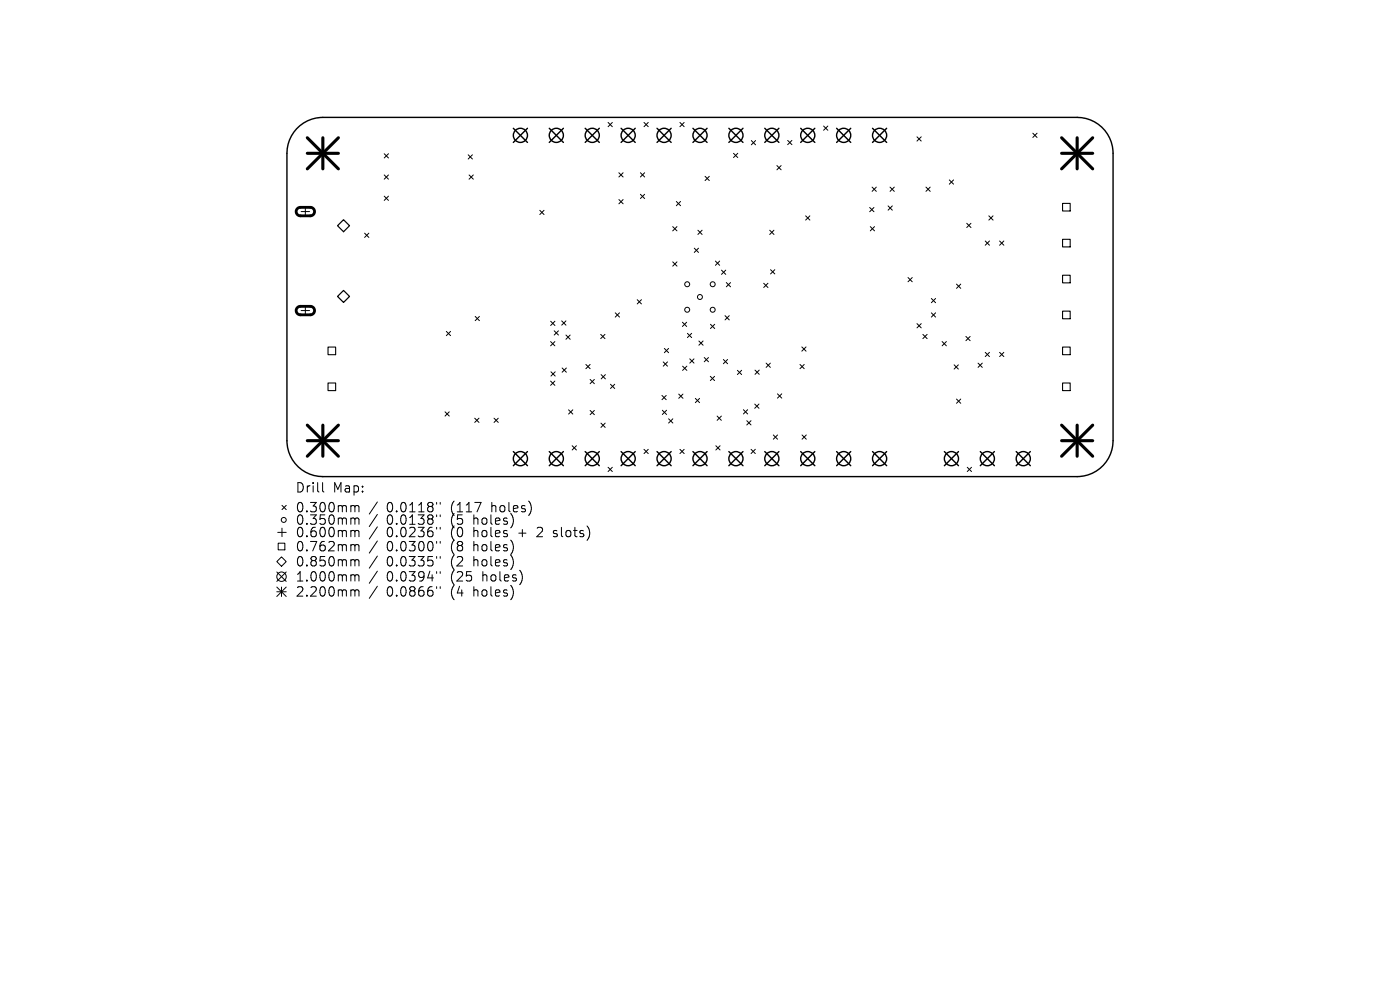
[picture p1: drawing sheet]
<svg xmlns="http://www.w3.org/2000/svg" width="297mm" height="210mm" viewBox="0 0 297 210" stroke-linecap="round" stroke-linejoin="round" font-family="sans-serif">
<defs><g id="words">
<g font-size="2.8">
<text x="62.7" y="104.7">Drill</text>
<text x="70.6" y="104.7">Map:</text>
<text x="62.7" y="108.9">0.300mm</text>
<text x="62.7" y="111.5">0.350mm</text>
<text x="82" y="108.9">0.0118&quot;</text>
<text x="82" y="111.5">0.0138&quot;</text>
<text x="95.6" y="108.9">(117</text>
<text x="95.6" y="111.5">(5</text>
<text x="100.5" y="111.5">holes)</text>
<text x="104.3" y="108.9">holes)</text>
<text x="62.7" y="114.2">0.600mm</text>
<text x="62.7" y="117.2">0.762mm</text>
<text x="82" y="114.2">0.0236&quot;</text>
<text x="82" y="117.2">0.0300&quot;</text>
<text x="95.6" y="114.2">(0</text>
<text x="95.6" y="117.2">(8</text>
<text x="100.5" y="114.2">holes</text>
<text x="100.5" y="117.2">holes)</text>
<text x="110.1" y="114.2">+</text>
<text x="114.2" y="114.2">2</text>
<text x="117.7" y="114.2">slots)</text>
<text x="62.7" y="120.4">0.850mm</text>
<text x="62.7" y="123.6">1.000mm</text>
<text x="82" y="120.4">0.0335&quot;</text>
<text x="82" y="123.6">0.0394&quot;</text>
<text x="95.6" y="120.4">(2</text>
<text x="95.6" y="123.6">(25</text>
<text x="100.5" y="120.4">holes)</text>
<text x="102.4" y="123.6">holes)</text>
<text x="62.7" y="126.8">2.200mm</text>
<text x="82" y="126.8">0.0866&quot;</text>
<text x="95.6" y="126.8">(4</text>
<text x="100.5" y="126.8">holes)</text>
</g>
</g></defs>
<g fill="none" stroke="#000" stroke-width=".3">
<path d="M62.9 27.3a7.6 7.6 0 0 1 5.6-2.4h160a7.6 7.6 0 0 1 7.6 7.6v61a7.6 7.6 0 0 1-7.6 7.6h-160a7.6 7.6 0 0 1-7.6-7.6v-61a7.6 7.6 0 0 1 2-5.2zM108.9 27.2l3 3M111.9 27.2l-3 3M116.5 27.2l3 3M119.5 27.2l-3 3M124.1 27.2l3 3M127.1 27.2l-3 3M131.8 27.2l3 3M134.8 27.2l-3 3M139.4 27.2l3 3M142.4 27.2l-3 3M147 27.2l3 3"/>
<path d="M150 27.2l-3 3M154.6 27.2l3 3M157.6 27.2l-3 3M162.2 27.2l3 3M165.2 27.2l-3 3M169.9 27.2l3 3M172.9 27.2l-3 3M177.5 27.2l3 3M180.5 27.2l-3 3M185.1 27.2l3 3M188.1 27.2l-3 3M108.9 95.8l3 3"/>
<path d="M111.9 95.8l-3 3M116.5 95.8l3 3M119.5 95.8l-3 3M124.1 95.8l3 3M127.1 95.8l-3 3M131.8 95.8l3 3M134.8 95.8l-3 3M139.4 95.8l3 3M142.4 95.8l-3 3M147 95.8l3 3M150 95.8l-3 3M154.6 95.8l3 3"/>
<path d="M157.6 95.8l-3 3M162.2 95.8l3 3M165.2 95.8l-3 3M169.9 95.8l3 3M172.9 95.8l-3 3M177.5 95.8l3 3M180.5 95.8l-3 3M185.1 95.8l3 3M188.1 95.8l-3 3M200.3 95.8l3 3M203.3 95.8l-3 3M208 95.8l3 3"/>
<path d="M211 95.8l-3 3M215.6 95.8l3 3M218.6 95.8l-3 3"/>
<circle cx="110.4" cy="28.7" r="1.5"/>
<circle cx="118" cy="28.7" r="1.5"/>
<circle cx="125.6" cy="28.7" r="1.5"/>
<circle cx="133.3" cy="28.7" r="1.5"/>
<circle cx="140.9" cy="28.7" r="1.5"/>
<circle cx="148.5" cy="28.7" r="1.5"/>
<circle cx="156.1" cy="28.7" r="1.5"/>
<circle cx="163.7" cy="28.7" r="1.5"/>
<circle cx="171.4" cy="28.7" r="1.5"/>
<circle cx="179" cy="28.7" r="1.5"/>
<circle cx="186.6" cy="28.7" r="1.5"/>
<circle cx="110.4" cy="97.3" r="1.5"/>
<circle cx="118" cy="97.3" r="1.5"/>
<circle cx="125.6" cy="97.3" r="1.5"/>
<circle cx="133.3" cy="97.3" r="1.5"/>
<circle cx="140.9" cy="97.3" r="1.5"/>
<circle cx="148.5" cy="97.3" r="1.5"/>
<circle cx="156.1" cy="97.3" r="1.5"/>
<circle cx="163.7" cy="97.3" r="1.5"/>
<circle cx="171.4" cy="97.3" r="1.5"/>
<circle cx="179" cy="97.3" r="1.5"/>
<circle cx="186.6" cy="97.3" r="1.5"/>
<circle cx="201.8" cy="97.3" r="1.5"/>
<circle cx="209.5" cy="97.3" r="1.5"/>
<circle cx="217.1" cy="97.3" r="1.5"/>
</g>
<g fill="none" stroke="#000" stroke-width=".21">
<path d="M81.5 32.6l.9 .9M81.5 37.1l.9 .9M82.4 32.6l-.9 .9M82.4 37.1l-.9 .9M99.3 32.8l.9 .9M99.5 37.1l.9 .9M100.2 32.8l-.9 .9M100.4 37.1l-.9 .9M129 26l.9 .9M129.9 26l-.9 .9M131.3 36.6l.9 .9M132.2 36.6l-.9 .9"/>
<path d="M135.9 36.6l.9 .9M136.6 26l.9 .9M136.8 36.6l-.9 .9M137.5 26l-.9 .9M144.2 26l.9 .9M145.1 26l-.9 .9M149.6 37.4l.9 .9M150.5 37.4l-.9 .9M155.6 32.5l.9 .9M156.5 32.5l-.9 .9M159.4 29.8l.9 .9M160.3 29.8l-.9 .9"/>
<path d="M164.8 35.1l.9 .9M165.7 35.1l-.9 .9M167.1 29.8l.9 .9M168 29.8l-.9 .9M174.7 26.7l.9 .9M175.6 26.7l-.9 .9M185 39.7l.9 .9M185.9 39.7l-.9 .9M188.8 39.7l.9 .9M189.7 39.7l-.9 .9M194.5 29l.9 .9M195.4 29l-.9 .9"/>
<path d="M196.4 39.7l.9 .9M197.3 39.7l-.9 .9M201.4 38.2l.9 .9M202.3 38.2l-.9 .9M219.1 28.3l.9 .9M220 28.3l-.9 .9M63.9 44.9h1.8M64.8 44v1.8M77.3 49.5l.9 .9M78.2 49.5l-.9 .9M81.5 41.6l.9 .9M82.4 41.6l-.9 .9"/>
<path d="M114.5 44.6l.9 .9M115.4 44.6l-.9 .9M131.3 42.3l.9 .9M132.2 42.3l-.9 .9M135.9 41.2l.9 .9M136.8 41.2l-.9 .9M142.7 48.1l.9 .9M142.7 55.6l.9 .9M143.5 42.7l.9 .9M143.6 48.1l-.9 .9M143.6 55.6l-.9 .9M144.4 42.7l-.9 .9"/>
<path d="M147.3 52.6l.9 .9M148.1 48.8l.9 .9M148.2 52.6l-.9 .9M149 48.8l-.9 .9M151.8 55.4l.9 .9M152.7 55.4l-.9 .9M153.1 57.3l.9 .9M154 57.3l-.9 .9M154.1 59.9l.9 .9M155 59.9l-.9 .9M163.3 48.8l.9 .9M163.5 57.2l.9 .9"/>
<path d="M164.2 48.8l-.9 .9M164.4 57.2l-.9 .9M170.9 45.8l.9 .9M171.8 45.8l-.9 .9M184.5 44l.9 .9M184.6 48.1l.9 .9M185.4 44l-.9 .9M185.5 48.1l-.9 .9M188.4 43.7l.9 .9M189.3 43.7l-.9 .9M192.6 58.9l.9 .9M193.5 58.9l-.9 .9"/>
<path d="M205.1 47.4l.9 .9M206 47.4l-.9 .9M209 51.1l.9 .9M209.8 45.8l.9 .9M209.9 51.1l-.9 .9M210.7 45.8l-.9 .9M212.1 51.1l.9 .9M213 51.1l-.9 .9M63.9 65.9h1.8M64.8 65v1.8M94.7 70.3l.9 .9M95.6 70.3l-.9 .9"/>
<path d="M100.8 67.1l.9 .9M101.7 67.1l-.9 .9M116.8 72.5l.9 .9M116.8 68.1l.9 .9M116.9 78.9l.9 .9M117.6 70.2l.9 .9M117.7 72.5l-.9 .9M117.7 68.1l-.9 .9M117.8 78.9l-.9 .9M118.5 70.2l-.9 .9M119.2 68.1l.9 .9M119.3 78.1l.9 .9"/>
<path d="M120.1 71.1l.9 .9M120.1 68.1l-.9 .9M120.2 78.1l-.9 .9M121 71.1l-.9 .9M124.3 77.3l.9 .9M125.2 77.3l-.9 .9M127.4 70.9l.9 .9M127.5 79.5l.9 .9M128.3 70.9l-.9 .9M128.4 79.5l-.9 .9M130.5 66.4l.9 .9M131.4 66.4l-.9 .9"/>
<path d="M135.2 63.6l.9 .9M136.1 63.6l-.9 .9M140.7 76.8l.9 .9M140.9 73.9l.9 .9M141.6 76.8l-.9 .9M141.8 73.9l-.9 .9M144.8 68.4l.9 .9M144.8 77.7l.9 .9M145.7 68.4l-.9 .9M145.7 77.7l-.9 .9M145.8 70.7l.9 .9M146.3 76.1l.9 .9"/>
<path d="M146.7 70.7l-.9 .9M147.2 76.1l-.9 .9M148.3 72.3l.9 .9M149.2 72.3l-.9 .9M149.4 75.8l.9 .9M150.3 75.8l-.9 .9M150.7 79.8l.9 .9M150.7 68.8l.9 .9M151.6 79.8l-.9 .9M151.6 68.8l-.9 .9M153.5 76.3l.9 .9M153.8 67l.9 .9"/>
<path d="M154.4 76.3l-.9 .9M154.7 67l-.9 .9M156.4 78.6l.9 .9M157.3 78.6l-.9 .9M160.2 78.5l.9 .9M161.1 78.5l-.9 .9M162 60.1l.9 .9M162.5 77l.9 .9M162.9 60.1l-.9 .9M163.4 77l-.9 .9M169.7 77.3l.9 .9M170.1 73.6l.9 .9"/>
<path d="M170.6 77.3l-.9 .9M171 73.6l-.9 .9M194.5 68.6l.9 .9M195.4 68.6l-.9 .9M195.8 70.9l.9 .9M196.7 70.9l-.9 .9M197.6 63.3l.9 .9M197.6 66.4l.9 .9M198.5 63.3l-.9 .9M198.5 66.4l-.9 .9M199.9 72.5l.9 .9M200.8 72.5l-.9 .9"/>
<path d="M202.4 77.4l.9 .9M202.9 60.3l.9 .9M203.3 77.4l-.9 .9M203.8 60.3l-.9 .9M204.9 71.4l.9 .9M205.8 71.4l-.9 .9M207.5 77l.9 .9M208.4 77l-.9 .9M209 74.7l.9 .9M209.9 74.7l-.9 .9M212.1 74.7l.9 .9M213 74.7l-.9 .9"/>
<path d="M94.4 87.4l.9 .9M95.3 87.4l-.9 .9M100.7 88.7l.9 .9M101.6 88.7l-.9 .9M104.8 88.7l.9 .9M105.7 88.7l-.9 .9M116.8 80.8l.9 .9M117.7 80.8l-.9 .9M120.6 86.9l.9 .9M121.4 94.6l.9 .9M121.5 86.9l-.9 .9M122.3 94.6l-.9 .9"/>
<path d="M125.2 80.5l.9 .9M125.2 87.1l.9 .9M126.1 80.5l-.9 .9M126.1 87.1l-.9 .9M127.5 89.8l.9 .9M128.4 89.8l-.9 .9M129 99.1l.9 .9M129.5 81.5l.9 .9M129.9 99.1l-.9 .9M130.4 81.5l-.9 .9M136.6 95.3l.9 .9M137.5 95.3l-.9 .9"/>
<path d="M140.4 83.9l.9 .9M140.5 87l.9 .9M141.3 83.9l-.9 .9M141.4 87l-.9 .9M141.8 88.8l.9 .9M142.7 88.8l-.9 .9M144 83.6l.9 .9M144.2 95.3l.9 .9M144.9 83.6l-.9 .9M145.1 95.3l-.9 .9M147.5 84.5l.9 .9M148.4 84.5l-.9 .9"/>
<path d="M151.9 94.6l.9 .9M152.1 88.3l.9 .9M152.8 94.6l-.9 .9M153 88.3l-.9 .9M157.7 86.9l.9 .9M158.4 89.2l.9 .9M158.6 86.9l-.9 .9M159.3 89.2l-.9 .9M159.3 95.3l.9 .9M160.1 85.7l.9 .9M160.2 95.3l-.9 .9M161 85.7l-.9 .9"/>
<path d="M164.1 92.3l.9 .9M164.9 83.6l.9 .9M165 92.3l-.9 .9M165.8 83.6l-.9 .9M170.1 92.3l.9 .9M171 92.3l-.9 .9M202.9 84.7l.9 .9M203.8 84.7l-.9 .9M205.2 99.1l.9 .9M206.1 99.1l-.9 .9M58.7 119.1l1-1 1 1-1 1zM58.9 112.9h1.8"/>
<path d="M59 115.2h1.4v1.4h-1.4zM59.8 107.2l.9 .9M59.8 112v1.8M60.7 107.2l-.9 .9M68.4 102.4v1.7l.3 .3M75 107.2l.3 .3M75 109.9l.3 .3M75 112.5l.3 .3M75 115.5l.3 .3M75 118.7l.3 .3M75.3 107.5v1.1M75.3 110.2v1"/>
<path d="M75.3 112.8v1.1M75.3 115.8v1.1M75.3 119v1.1M75.3 107.5l.3-.3 .5 .1v1.3M75.3 110.2l.3-.3 .5 .1v1.2M75.3 112.8l.3-.3 .5 .1v1.3M75.3 115.8l.3-.3 .5 .1v1.3M75.3 119l.3-.3 .5 .1v1.3M80.1 106.5l-1.8 2.6M80.1 109.1l-1.8 2.6M80.1 111.8l-1.8 2.5M80.1 114.8l-1.8 2.5"/>
<path d="M80.1 118l-1.8 2.5M92.6 106.6v.4M92.6 109.2v.4M92.6 111.9v.3M92.6 114.9v.3M92.6 118.1v.3M93.4 106.6v.4M93.4 109.2v.4M93.4 111.9v.3M93.4 114.9v.3M93.4 118.1v.3M100.7 106.6h1.4l-.9 2"/>
<path d="M108.8 115.4v1.4M108.8 118.6v1.4M108.9 110.3l-.1 .8M112.6 107.1v1.4M58.7 121.3l2 2M58.7 124.5l2 2M58.7 125.5h2M59.7 124.5v2M60.7 121.3l-2 2M60.7 124.5l-2 2M75 121.9l.3 .3M75 125.1l.3 .3"/>
<path d="M75.3 122.2v1.1M75.3 125.4v1.1M75.3 122.2l.3-.3 .5 .1v1.3M75.3 125.4l.3-.3 .5 .1v1.3M80.1 121.2l-1.8 2.5M80.1 124.4l-1.8 2.5M92.6 121.3v.3M92.6 124.5v.3M93.4 121.3v.3M93.4 124.5v.3M108.8 125v1.4M110.7 121.8v1.4"/>
<circle cx="145.8" cy="65.7" r=".52"/>
<circle cx="145.8" cy="60.3" r=".52"/>
<circle cx="148.5" cy="63" r=".53"/>
<circle cx="151.2" cy="60.3" r=".53"/>
<circle cx="151.2" cy="65.7" r=".53"/>
<circle cx="60.2" cy="110.3" r=".52"/>
<circle cx="59.7" cy="122.3" r="1"/>
</g>
<path d="M63.1 44.2l.6-.2h2.1a.9 .9 0 0 1 .9 .9 .9 .9 0 0 1-.9 .9h-2.1a.9 .9 0 0 1-.8-.6 .9 .9 0 0 1 .2-1zM63.1 65.2l.6-.2h2.1a.9 .9 0 0 1 .9 .9 .9 .9 0 0 1-.9 .9h-2.1a.9 .9 0 0 1-.8-.6 .9 .9 0 0 1 .2-1z" fill="none" stroke="#000" stroke-width=".6"/>
<path d="M225.4 43.1h1.6v1.7h-1.6zM225.4 50.8h1.6v1.6h-1.6zM225.4 58.4h1.6v1.6h-1.6zM69.6 73.6h1.6v1.6h-1.6zM225.4 66h1.6v1.6h-1.6zM225.4 73.6h1.6v1.6h-1.6zM69.6 81.2h1.6v1.7h-1.6zM225.4 81.2h1.6v1.7h-1.6z" fill="none" stroke="#000" stroke-width=".23"/>
<path d="M71.6 47.9l1.3-1.3 1.3 1.3-1.3 1.3zM72.9 61.6l1.3 1.3-1.3 1.3-1.3-1.3z" fill="none" stroke="#000" stroke-width=".26"/>
<g fill="none" stroke="#000" stroke-width=".66">
<path d="M65.2 29.2l6.6 6.6M65.2 32.5h6.6M68.5 29.2v6.6M71.8 29.2l-6.6 6.6M225.2 32.5h6.6M225.2 29.2l6.6 6.6M228.5 29.2v6.6M231.8 29.2l-6.6 6.6M65.2 90.2l6.6 6.6M65.2 93.5h6.6M68.5 90.2v6.6M71.8 90.2l-6.6 6.6"/>
<path d="M225.2 93.5h6.6M225.2 90.2l6.6 6.6M228.5 90.2v6.6M231.8 90.2l-6.6 6.6"/>
</g>
<use href="#words"/>
</svg>
